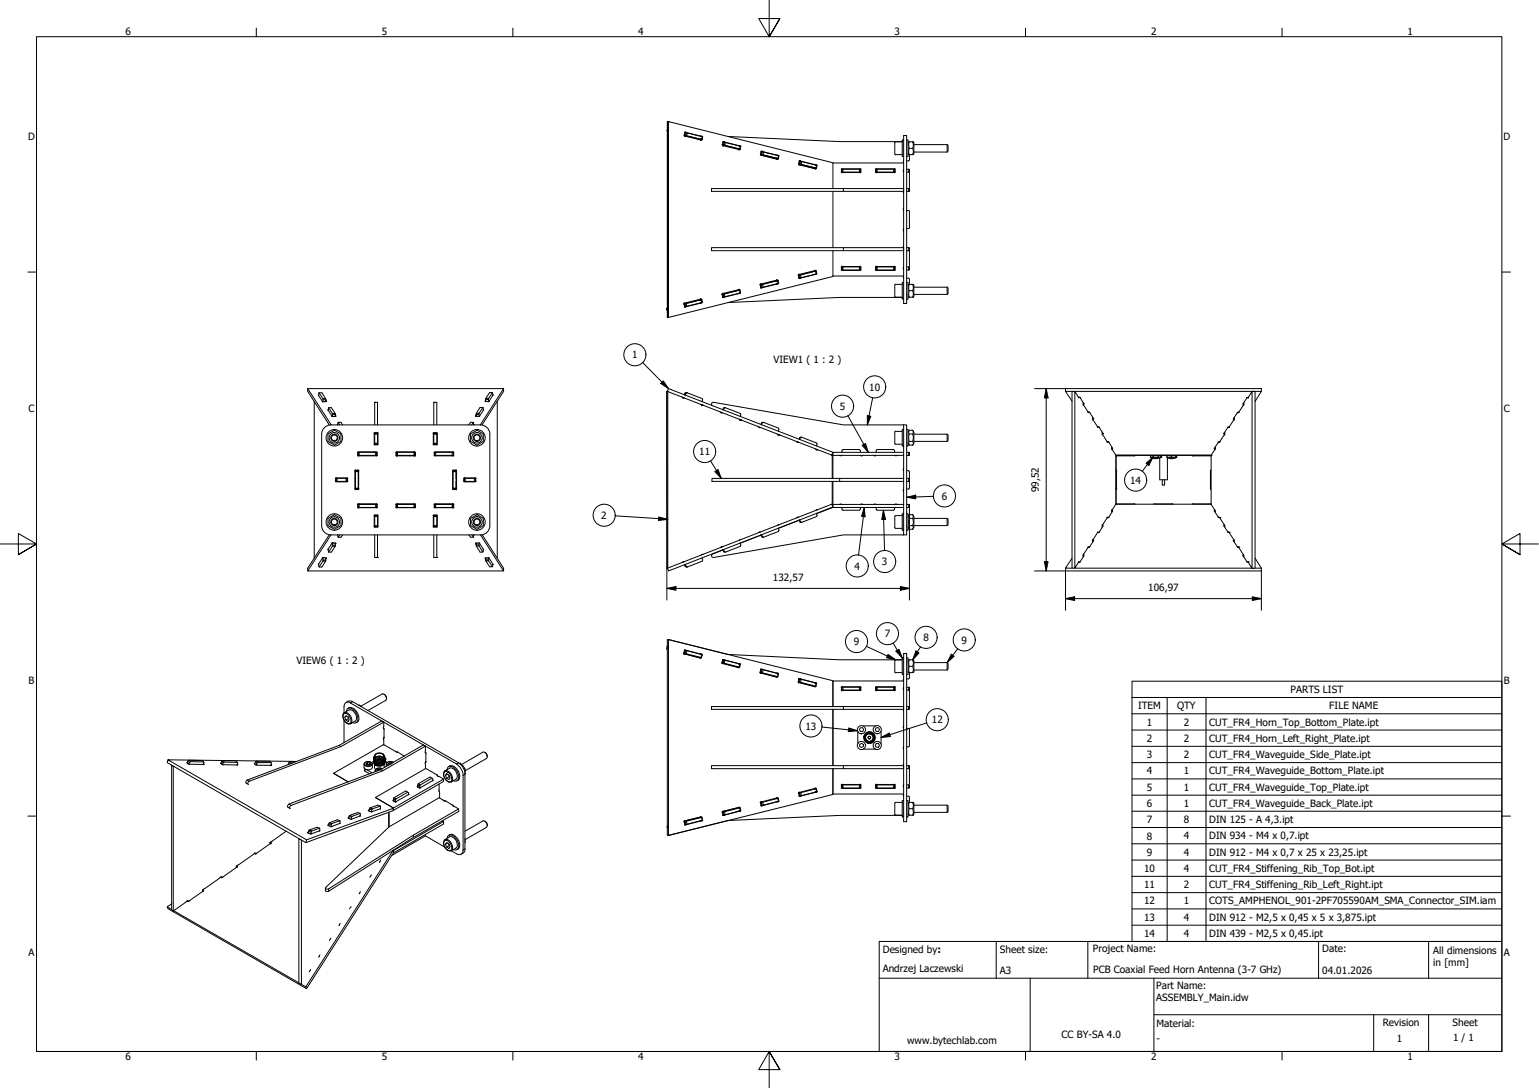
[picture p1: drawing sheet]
<svg xmlns="http://www.w3.org/2000/svg" width="420mm" height="297mm" viewBox="0 0 420 297" stroke-linecap="round" stroke-linejoin="round" font-family="sans-serif">
<defs><g id="words">
<g font-size="2.7">
<text x="34.2" y="9.6">6</text>
<text x="104.3" y="9.6">5</text>
<text x="174.2" y="9.6">4</text>
<text x="244.2" y="9.6">3</text>
<text x="314.3" y="9.6">2</text>
<text x="384.2" y="9.6">1</text>
<text x="7.7" y="38.1">D</text>
<text x="410.5" y="38.1">D</text>
<text x="172.6" y="97.8">1</text>
<text x="211.1" y="99">VIEW1 ( 1 : 2 )</text>
<text x="237.3" y="106.7">10</text>
<text x="7.7" y="112.4">C</text>
<text x="229.3" y="111.9">5</text>
<text x="410.6" y="112.4">C</text>
<text x="190.9" y="124.3">11</text>
<text x="257.1" y="136.4">6</text>
<text x="283.6" y="134.4" transform="rotate(-90 283.6 134.4)">99,52</text>
<text x="308.5" y="132.1">14</text>
<text x="164.1" y="141.7">2</text>
<text x="233.3" y="155.5">4</text>
<text x="240.8" y="154.4">3</text>
<text x="211" y="158.6">132,57</text>
<text x="313.5" y="161.4">106,97</text>
<text x="233.1" y="176.2">9</text>
<text x="241.6" y="174">7</text>
<text x="252.1" y="175.1">8</text>
<text x="262.5" y="175.7">9</text>
<text x="81" y="181.3">VIEW6 ( 1 : 2 )</text>
<text x="7.8" y="186.7">B</text>
<text x="352.3" y="189.2">PARTS LIST</text>
<text x="410.6" y="186.7">B</text>
<text x="254.4" y="197.5">12</text>
<text x="310.7" y="193.7">ITEM</text>
<text x="321.4" y="193.7">QTY</text>
<text x="362.9" y="193.7">FILE NAME</text>
<text x="219.9" y="199.2">13</text>
<text x="313.1" y="198.1">1</text>
<text x="313.1" y="202.6">2</text>
<text x="323.2" y="198.1">2</text>
<text x="323.2" y="202.6">2</text>
<text x="330.1" y="198.1">CUT_FR4_Horn_Top_Bottom_Plate.ipt</text>
<text x="330.1" y="202.6">CUT_FR4_Horn_Left_Right_Plate.ipt</text>
<text x="313.1" y="207">3</text>
<text x="323.2" y="207">2</text>
<text x="330.1" y="207">CUT_FR4_Waveguide_Side_Plate.ipt</text>
<text x="313.1" y="211.4">4</text>
<text x="313.1" y="215.8">5</text>
<text x="323.2" y="211.4">1</text>
<text x="323.2" y="215.8">1</text>
<text x="330.1" y="211.4">CUT_FR4_Waveguide_Bottom_Plate.ipt</text>
<text x="330.1" y="215.9">CUT_FR4_Waveguide_Top_Plate.ipt</text>
<text x="313.1" y="220.3">6</text>
<text x="323.2" y="220.3">1</text>
<text x="330.1" y="220.3">CUT_FR4_Waveguide_Back_Plate.ipt</text>
<text x="313.1" y="224.7">7</text>
<text x="323.2" y="224.8">8</text>
<text x="330.1" y="224.8">DIN 125 - A 4,3.ipt</text>
<text x="313.1" y="229.2">8</text>
<text x="313.1" y="233.6">9</text>
<text x="323.2" y="229.2">4</text>
<text x="323.2" y="233.6">4</text>
<text x="330.1" y="229.2">DIN 934 - M4 x 0,7.ipt</text>
<text x="330.1" y="233.6">DIN 912 - M4 x 0,7 x 25 x 23,25.ipt</text>
<text x="312.4" y="238">10</text>
<text x="323.2" y="238">4</text>
<text x="330.1" y="238.1">CUT_FR4_Stiffening_Rib_Top_Bot.ipt</text>
<text x="312.4" y="242.5">11</text>
<text x="323.2" y="242.5">2</text>
<text x="330.1" y="242.6">CUT_FR4_Stiffening_Rib_Left_Right.ipt</text>
<text x="312.4" y="246.9">12</text>
<text x="312.4" y="251.4">13</text>
<text x="323.2" y="246.9">1</text>
<text x="323.2" y="251.4">4</text>
<text x="330.1" y="246.9">COTS_AMPHENOL_901-2PF705590AM_SMA_Connector_SIM.iam</text>
<text x="330.1" y="251.4">DIN 912 - M2,5 x 0,45 x 5 x 3,875.ipt</text>
<text x="312.4" y="255.8">14</text>
<text x="323.2" y="255.8">4</text>
<text x="330.1" y="255.8">DIN 439 - M2,5 x 0,45.ipt</text>
<text x="7.7" y="260.9">A</text>
<text x="241" y="260.1">Designed by:</text>
<text x="273" y="260.1">Sheet size:</text>
<text x="298.4" y="260">Project Name:</text>
<text x="361" y="260">Date:</text>
<text x="391.3" y="260.5">All dimensions</text>
<text x="391.3" y="263.8">in [mm]</text>
<text x="410.6" y="260.9">A</text>
<text x="241" y="265.5">Andrzej Laczewski</text>
<text x="273" y="266">A3</text>
<text x="298.4" y="265.7">PCB Coaxial Feed Horn Antenna (3-7 GHz)</text>
<text x="361" y="266">04.01.2026</text>
<text x="315.7" y="270.1">Part Name:</text>
<text x="315.7" y="273.4">ASSEMBLY_Main.idw</text>
<text x="315.7" y="280.3">Material:</text>
<text x="377.5" y="280">Revision</text>
<text x="396.6" y="280.1">Sheet</text>
<text x="247.6" y="285.1">www.bytechlab.com</text>
<text x="289.8" y="283.5">CC BY-SA 4.0</text>
<text x="315.7" y="284.6">-</text>
<text x="381.4" y="284.6">1</text>
<text x="396.7" y="284.3">1 / 1</text>
<text x="34.2" y="289.4">6</text>
<text x="104.3" y="289.4">5</text>
<text x="174.2" y="289.4">4</text>
<text x="244.2" y="289.4">3</text>
<text x="314.3" y="289.4">2</text>
<text x="384.2" y="289.4">1</text>
</g>
</g></defs>
<!-- layer: Visible (ISO) -->
<g fill="none" stroke="#000" stroke-width=".27">
<path d="M182.2 35.3v-2.1v2.1M182.2 35.7v48.4M182.2 33.2h.3M182.2 35.8l-.1-.1 .1 51h.3M182.2 35.2l-.1 .5 .1-.5M182.5 33.2h.1M186.8 36.9h.1zM186.9 36.9h.1M186.9 37.2h.2M186.9 36.9l.2 .1M186.9 36.9l.5 .2M187 36.1h.1"/>
<path d="M187 36.1l.1 .1M187.1 36.2h.2M187.1 36.2l-.2 .7M187.1 37.2l4.3 1.1 .3-.2M187.3 36.2l-.3-.1-.2 .8 .3 .3M187.3 36.2l.3 .1-.1 .8-.4-.1zM187.3 36.2l4.2 1M187.4 37.1l4 .9M187.5 37.1l4 1M187.6 36.3l4.1 1M191.3 37.2h.2M191.4 38l-.1 .3"/>
<path d="M191.4 38h-.3l.5 .1M191.4 38h-.3l.3 .1M191.4 37.2h.1M191.5 37.2l.3 .1M191.7 37.3l-.1 .8 .2-.8M191.7 37.3h.1M197.2 39.5h.2zM197.3 39.5h.1M197.3 39.8h.2M197.3 39.5l.2 .1M197.3 39.5l4.5 1.1M197.4 38.7l.1 .1"/>
<path d="M197.4 38.7h.1M197.5 38.8h.2M197.5 38.8l-.2 .7M197.5 39.8l4.3 1.1 .3-.2M197.7 38.8l-.3-.1-.2 .8 .3 .3M197.7 38.8l-.2 .8 .4 .1 .2-.8M197.7 38.8l4.2 1M197.7 38.8l.4 .1M197.9 39.7l4 1M198.1 38.9l4 1M198.8 37.3l30.4 1.4h17.1M201.7 39.8h.2"/>
<path d="M201.8 39.8h.1M201.9 39.8l.3 .1M202.1 39.9h.1M202.1 39.9l-.2 .8M202.2 39.9l-.1 .9M244.3 38.9v3.2l.2 .2M244.5 38.7l-.2 .2M244.5 38.7h1.8M246.7 38.2h-.4v4.5h.4M246.7 37h.8v45.9h-.8zM247.5 38.2h.4v4.5h-.4M247.9 39l.2-.3h1.3l.1 .3-.1 3.2h-1.3l-.2-.2"/>
<path d="M248.2 38.7v1.8M249.2 38.7l.2 .9-.2 2.6M249.5 39.5h9.1M258.6 39.5l.2 .2v1.6l-.2 .2M258.6 39.5v2M194.2 51.5h52.5v.7h-52.5zM201.8 40.6l-.1 .3zM201.8 40.6h-.3l.6 .2M201.8 40.6h-.3l.3 .1M201.9 40.7l.2 .1M207.6 42.1h.2zM207.7 42.1h.1"/>
<path d="M207.7 42.4h.3M207.7 42.1l.6 .2M207.8 41.3l.1 .1M207.8 41.3h.1M207.9 41.4h.3M207.9 41.4l-.2 .7M208 42.4l4.1 1M208.2 41.4l-.4-.1-.1 .2-.1 .6 .4 .3M208.2 41.4l4.1 1M208.2 41.4l.3 .1M208.2 41.4l-.2 .8-.3-.1M208.2 42.5l3.8 .9"/>
<path d="M208.2 42.3l4 .9M208.3 42.3l4 1M208.5 41.5l-.2 .8M208.5 41.5l4 1M212 43.2h.2zM212 43.4h.1M212.1 42.4h.2M212.2 43.2l-.1 .3M212.2 43.2h-.2l.5 .2M212.2 42.4h.1M212.3 42.4l.3 .1M212.3 43.3l.2 .1"/>
<path d="M212.5 43.3l-.1 .2-.3-.1M212.5 42.5v.9M212.5 42.5l-.2 .8M218 44.7l.2 .1zM218.1 44.8h.1M218.1 44.8l4.5 1M218.1 45h.3M218.1 44.8h.3M218.2 43.9l.1 .1M218.2 43.9h.1M218.3 45l4.1 1M218.4 45l4 1"/>
<path d="M218.4 44h.2M218.4 44.8l.3 .1M218.6 44l-.4-.1-.1 .2-.1 .8 .4 .1M218.6 44h-.3l-.2 .8M218.6 44l4.1 1M218.6 44l.3 .1M218.6 44l-.2 .8M218.7 44.9l4.1 1M218.9 44.1l-.2 .8M218.9 44.1l4 1M222.4 45.8h.2zM222.4 46h.1"/>
<path d="M222.5 46.1h.1M222.5 45h.2M222.6 45.8l-.1 .3M222.6 45.8h-.2l.5 .2M222.6 45h.1M222.6 45l.1 .1M222.7 45l.3 .1M222.8 45.9l.1 .1M222.9 45.9l-.3 .3-.2-.2M222.9 45.1v.9M222.9 45.1l-.1 .8M227.4 44.5l-44.9-11.3v53.5l44.9-11.3"/>
<path d="M227.4 52.2v15.4M229.7 47h5.4M229.7 46.2h4.9M229.7 46.8l.2 .4h4.9l.1-.4M229.9 46.2v.8M230.1 46.2v.8M230.3 51.5v.7M234.6 47v-.8h.3v.8M234.9 46.2h.2M234.9 46.4l-.1-.4h-4.9l-.2 .2v.6M235 46.4v.4M239 47h5.4"/>
<path d="M239 46.2h.2M239.1 46.8l-.1-.6 .2-.2h5l.2 .2-.1 .6M239.1 46.8l.1 .4h5l.1-.4M239.2 47v-.8h.3v.8M239.5 46.2h4.5M244 47v-.8h.2v.8M244.2 46.2h.2M244.5 42.2h1.8M246.6 52.3l.1 .4M246.7 44.5h-19.3v7M246.7 56.8v.6M246.7 46.3v.7"/>
<path d="M246.7 43.9l-.1 .6M247.5 52.2h.6v-.7h.2v.7h-.2M247.5 57.5h.6l.2 .2v4.5l-.2 .2h-.6M247.5 47h.6M247.5 46.2h.6M247.5 51.5h.6M248.1 46.2h.2v.8h-.2zM248.1 47l.2 .2v4.3M248.2 40.5v1.7M248.2 40.5h1M248.3 42.2v1.5l-.2 .2h-.6M249.5 41.5h9.1"/>
<path d="M194.2 67.6h52.5v.8h-52.5zM201.4 79.3l.3-.1zM201.6 79l.1 .2M201.7 79.2l-4 1M201.9 79.2l.2 .8M201.9 79.2l-4.2 1M202 79.2l-.3-.2-4.3 1.1M202 79.2l-.5 .1 .2-.1M202 79.2h-.1M202 79.2l.1 .8M202.1 80l-4.2 1M202.1 79.9l-.3 .2"/>
<path d="M207.6 77.8h.1M207.6 77.5h.2M207.6 77.8l.2 .7h.2M207.7 78.5h.4M207.8 78.5v.1M207.8 77.5l-.3 .1 .1 .9 .3 .2 .2-.2M207.8 77.7l.2 .8M207.8 77.7l-.2 .1M208.2 77.6l-.4 .1M208.2 77.6l.1 .8M208.3 78.4l-.3 .1M211.8 76.7l.3-.1z"/>
<path d="M212 77.5h.2M212 76.4l.1 .2M212.1 76.6l-.2 .1 .3-.1M212.1 76.6l-3.9 1M212.2 77.5h.1M212.2 77.5l-4.1 1M212.2 77.5h-.1M212.4 76.6l-.3-.2-4.3 1.1M212.4 76.6h-.2l.2 .8M212.4 76.6l.2 .7-.2 .1M212.4 76.6l-4.2 1M212.4 77.4l-4.1 1"/>
<path d="M212.5 77.3l-.3 .2M218 75.2h.1M218 74.9h.2M218.1 76h.1M218.1 75.9h.4M218.2 75.9l-.1 .1M218.2 74.9l-.3 .1 .2 .9 .2 .2 .2-.2M218.2 75.1l-.1 .1 .1 .7h.2M218.2 75.1l.2 .8M218.6 75l-.6 .2M218.6 75l-.4 .1M218.6 75l.2 .8"/>
<path d="M218.8 75.8l-.4 .1M222.2 74.1l.3-.1zM222.4 74.9h.2M222.4 73.8l.1 .2M222.5 74l-.2 .1 .3-.1M222.5 73.9v.1M222.5 74l-3.9 1M222.6 74.9h-.1M222.6 74.9l-4.1 1M222.8 74l-.3-.2-4.3 1.1M222.8 74h-.2l.2 .8M222.8 74l.2 .7"/>
<path d="M222.8 74l-4.2 1M222.8 74.8l-4 1M222.9 74.7l-.3 .2M223 74.7l-.2 .1M227.4 68.4v7h19.3M229.7 72.9h5.4M229.7 73.7h.2M229.7 73.1v.7h.4M229.7 73.1l.2-.4h4.9l.1 .4M229.9 72.9v.8h.2v-.8M230.1 73.8h4.5M230.1 73.7h4.5"/>
<path d="M230.3 67.6v.8M234.6 72.9v.8h.3v-.8M234.9 73.7h.2M234.9 73.5v.3h-.3M235 73.1v.4M239 72.9h5.4M239 73.7h.2M239.1 73.1v.7h.3M239.1 73.1l.1-.4h5l.1 .4M239.2 72.9v.8h.3v-.8M239.5 73.7h4.5M239.5 73.8h4.5"/>
<path d="M244 72.9v.8h.2v-.8M244.2 73.7h.2M244.3 73.1v.7h-.3M244.5 77.6l-.2 .2v3.1l.2 .2M244.5 77.6h1.8M246.6 75.4l.1 .5M246.7 77.1h-.4v4.5h.4M246.7 62.5v.7M246.7 67.2l-.1 .4M246.7 72.9v.7M247.5 77.1h.4v4.5h-.4M247.5 68.4h.6v-.8h.2v.8h-.2"/>
<path d="M247.5 75.9h.6l.2 .3v1.4M247.5 73.7h.6M247.5 67.6h.6M247.9 78l.2-.4h1.3l.1 .4-.1 3.1h-1.3l-.2-.3M248.1 72.9h.2v.8h-.2zM248.2 77.6v1.8M248.2 79.4v1.7M248.2 79.4h1M248.3 68.4v4.2l-.2 .3h-.6M249.2 77.6l.2 .9-.2 2.6M249.5 78.4h9.1M258.6 78.4l.2 .2v1.6l-.2 .2"/>
<path d="M258.6 78.4v2M182 84.2l.2-.1zM182 84.2l.2 .7-.1-.7M182.2 84.9v1.8M186.8 83h.1M186.8 82.7h.2M186.8 83l.2 .7h.2M186.9 83.8h.1M186.9 83.7h.4M187 82.7l-.3 .1 .1 .9 .3 .2 .2-.2M187 82.9h.3l.2 .7-.3 .1zM187 82.9l-.2 .1"/>
<path d="M187.3 82.9h-.3M191.1 81.9l.2-.1zM191.3 81.8l-.1-.2 .1 .2M191.3 81.8l-.3 .1 .3-.1M191.3 81.8l-4 1.1M191.3 82.7h-.2h.3M191.4 82.7l-4.1 1M191.5 81.8l-4.2 1.1M191.6 81.8l-.3-.2-4.3 1.1M191.6 81.8v.8l-.1-.8M191.6 81.8h-.1M191.6 81.8h-.3"/>
<path d="M191.6 82.6l-4.1 1M191.7 82.5l-.3 .2M197.2 80.4h.1M197.2 80.1h.2M197.2 80.4l.1 .7M197.4 81.1l-.1 .1M197.4 80.1l-.3 .1 .1 .9 .3 .2 .2-.2M197.4 80.3l-.2 .1M197.6 81.1h-.2h.3M197.7 80.2l.2 .8-.3 .1-.2-.8M197.7 80.2l-.3 .1M201.5 80.1h.3"/>
<path d="M201.7 80.1h.1M201.8 80.1h-.1M201.8 80.1l-4.1 1M201.8 80.1h-.2M244.5 81.1h1.8M246.3 81.2h-17.1l-30.4 1.4M249.5 80.4h9.1M84 106.1h53.5l-6.4 9.9M84 106.1l6.4 9.9M84 106.1v.8l5.9 9.2M85.8 109.6v42.8M87 107.8v.2"/>
<path d="M87 108l1 1.6M87.1 107.2h.8l1 1.6M87.1 107.2l1 1.6M87.1 107.2l-.1 .8M87.8 118.5v25M88 109.6v.1M88.1 108.8l.1 .3M88.1 108.8h.8M88.2 109.1l-.1 .6M88.2 109.1h.8M88.9 109.3l.1 .2M88.9 108.8l.1 .3"/>
<path d="M89 109.1l-.1 .6M89 109.5h.2l-.2 .2-1-.1M89 109.5v.2M89.5 118.5l1.8-1 1.8 1v2l-1.8 1-1.8-1zM89.6 111.9v.1M89.6 112l1 1.6M89.7 111.3h.8l1 1.6M89.7 111.3l1 1.6M89.7 111.3l-.1 .7M90.6 113.6v.1M90.7 112.9v.8M90.7 112.9h.8"/>
<path d="M90.7 113.2h.9M91.5 113.3l.1 .2M91.5 112.9l.1 .3M91.6 113.2l-.1 .5M91.6 113.5l.2 .1-.2 .1-.7 .1-.3-.2M91.6 113.5v.2M92.2 115.9l-.1 .1M92.3 115.3h.8l.4 .7M92.3 115.3l.5 .7M92.3 115.3l-.1 .7M102.3 118.3h.8v.2h-.8zM102.3 109.8h.1"/>
<path d="M102.3 109.8h.8v6.2M102.3 109.8v6.2M102.3 118.1v.2M102.3 118.5v2.5M103.1 118.1v.2M103.1 118.5v2.5M118.4 118.3h.9v.2h-.9zM118.4 109.8h.1M118.4 109.8h.9v6.2M118.4 109.8v6.2M118.4 118.1v.2M118.4 118.5v2.5"/>
<path d="M118.6 118.2l-.4 .1 .1 2.7M118.7 118.2h.6v.3M119.3 118.1v.2M119.3 118.5v2.5M119.4 118.5v2.5M128.5 118.5l1.7-1 1.8 1v2l-1.8 1-1.7-1zM129.2 115.3h-.7l-.5 .7M129.2 115.3l.1 .7M129.2 115.3l-.4 .7M129.3 115.9l.1 .1M129.9 113.5l-.1 .2 1.1-.1M129.9 113.5v.2"/>
<path d="M130 113.3l-.1 .2M130 113.1v.6M130 113.1h.7M130 112.8v.3M130 112.8h.8M130.7 113.1l.1 .6M130.8 112.8l-.1 .3M130.9 113.6v.1M131.2 116h-40.9a2.51 2.51 0 0 0-2.5 2.5M131.2 116a2.51 2.51 0 0 1 2.5 2.5M131.8 111.2h-.7l-1.1 1.6M131.8 111.2l-1 1.6"/>
<path d="M131.8 111.2l.2 .8M132 111.8v.2M132 112l-1.1 1.6M132.5 109.5l-.1 .1 .2 .1 .9-.2M132.5 109.5v.1M132.6 109.3l-.1 .2M132.6 109.1l.1 .6M132.6 109.1h.7M132.7 108.8h.7M132.7 108.8l-.1 .3M133.3 109.1l.1 .6M133.4 108.8l-.1 .3"/>
<path d="M133.5 109.5v.2M133.7 118.5v25M134.4 107.2h-.7l-1 1.6M134.4 107.2l.2 .7M134.4 107.2l-1 1.6M134.6 107.8v.1M134.6 107.9l-1.1 1.6M135.8 109.5v42.9M137.5 106.1v.8l-5.9 9.2M182 106.9h.2M182.1 106.9v48.2M182.2 106.9h.1"/>
<path d="M182.5 106.1l44.9 17.4-.3 .8-44.9-17.4zM186.2 108.4l.4 .3 .2-.1M186.6 108.6h-.2M186.7 108.6l-.2 .1M187.1 107.4h.2M187.1 107.4l-.2 .4M187.3 107.4l-.2 .5M187.3 107.2h.1M187.4 107.2l-.3 .2M187.4 107.2h.2M187.6 107.2l-.6 .2-.2 .4M187.6 107.2l4.1 1.6 .1 .3-.2 .6"/>
<path d="M187.6 107.2l-.3 .2M191.4 110.4l.6 .3h-.4h.2M194.5 110.7l-.2-.5 .5-.4 35.5 6.2h16.4M196.6 112.4l.6 .3M196.8 112.7h.1M197 112.6l-.2 .1M197.1 112.6l-.2 .1M197.5 111.4h.2M197.5 111.4l-.1 .5M197.7 111.4l-.2 .5M198 111.3l4.1 1.6 .1 .3-.1 .5M198 111.3l-.3 .1"/>
<path d="M198 111.3l-.5 .1M201.8 114.4l.1 .3h.5h-.4M202.2 114.7h-.1M207 116.4l.2 .3h.4M207.3 116.7h.1M207.5 116.6l-.2 .1M207.5 116.7l-.2 .1M207.9 115.4h.2M207.9 115.4l-.1 .5M208.1 115.4l-.2 .6M208.4 115.3l4.1 1.6 .2 .3-.2 .5M208.4 115.3l-.3 .1"/>
<path d="M208.4 115.3l-.5 .1M212.2 118.5l.4 .3 .3-.1h-.2M212.5 118.7h.1M212.5 118.7h.2M212.7 118.7l-.2 .1M218.3 119.5l-.1 .4M218.3 119.5h.2M218.5 119.5l-.2 .5M218.8 119.4l4.1 1.6 .2 .3-.2 .5M218.8 119.4l-.3 .1M218.8 119.4l-.5 .1M244.5 117.7l-.2 .3v3l.2 .3"/>
<path d="M244.5 117.8h1.8M246.7 117.3h-.4v4.5h.4M246.7 116h.8v30h-.8M246.7 116v30M247.5 117.3h.4v4.5h-.4M248.2 117.5v4M248.2 117.5l-.3 .5M248.2 118.5h1M248.2 117.5h1M249.2 117.5l.2 .5a1.47 1.47 0 0 0 0 1.5 1.47 1.47 0 0 0 0 1.5l-.2 .5M249.2 117.5l.3 .5v3l-.3 .5M249.5 118.5h9.1"/>
<path d="M258.6 118.5l.2 .2v1.6l-.2 .2M258.6 118.5v2M290.9 106.9v-.8h53.5v.8M292.7 106.9h-1.8l1.8 2.6M294.4 108.5l.5 .1M294.4 108.5h.1M294.6 108.4l-.1 .2-1.1-1.7v48.2l1.1-1.8 .1 .2M294.9 108.6l1.1 1.6-.3 .1M294.9 108.5v.1M295.7 109.9l.1 .7M295.7 110.6h.1M295.8 110.6l1.3 2.1 .1-.2"/>
<path d="M297.1 112.6h.4M297.1 112.6h.1M297.5 112.6l1.1 1.7-.3 .1M297.5 112.6h.1M298.3 113.9l.1 .8M298.3 114.7h.1M298.4 114.7l1.3 2 .1-.1M299.7 116.6l.4 .1M299.7 116.6h.1M300.1 116.7l1.1 1.6-.3 .2M300.1 116.6v.1M300.9 118l.2 .7"/>
<path d="M300.9 118.7h.2M301.1 118.7l1.2 2.1 .1-.2M334.2 118.7l-1.2 2.1-.1-.2M334.2 118.7h.1M334.4 118l-.2 .7M335.2 116.7l-1.1 1.6 .3 .2M335.2 116.6v.1M335.7 116.6l-.5 .1M336.8 114.7l-1.2 2.1-.1-.2M336.8 114.7h.1M337 114l-.2 .7M337.8 112.7l-1.1 1.6 .3 .1"/>
<path d="M337.8 112.6v.1M338.3 112.6l-.5 .1M339.4 110.7l-1.2 2-.1-.2M339.4 110.7h.1M339.6 109.9l-.2 .8M340.4 108.6l-1.1 1.7 .3 .1M340.4 108.5v.1M340.7 108.5l.1 .2 1-1.8v48.3l-1.1-1.9v.2M340.9 108.6h-.5M341.8 106.9h.8v48.2M342.6 109.6l1.8-2.7h-51.7v48.2h49.1M91.6 130.6h.2"/>
<path d="M91.6 131.4h.2M91.6 130.9v.6h.3M91.8 130.6h.2v.8h-.2zM91.9 130.5h-.3v.3M92 130.5l2.7-.1 .2 .4M92 130.6h2.5M92 131.4h2.5M92 131.6h2.6M94.5 130.6h.2v.8h-.2zM94.7 130.6h.2M94.7 131.4h.2M94.9 130.9v.6h-.3"/>
<path d="M96.9 128.8l-.1 4.6 .4 .2M96.9 130.6h.1M96.9 131.4h.1M96.9 128.7v-.3l.9-.1 .1 .4M97 133.3h.8v.2h-.8zM97 128.5h.8v.3h-.8zM97 128.3v.2M97 128.8v4.5M97 133.5v.2M97.2 133.7h.4M97.6 124.3l.2 .2M97.6 137.7h5"/>
<path d="M97.6 138.5l.2 .2M97.7 123.7v.4M97.7 138v.3M97.7 124.1v.3h.3M97.7 138.3v.3h.3M97.8 137.5v1h.2M97.8 123.3l-.2 .2M97.8 137.7h5.2M97.8 128.3v.2M97.8 128.8v4.5M97.8 133.5v.2M97.9 128.8l.1 4.6-.4 .2"/>
<path d="M98 123.4h-.3v.3M98 137.6h-.3v.3M98 124.3v-.8h-.2v.8h5.2M98 124.4h4.6M98 138.5h4.6M98 123.5h4.6M98 137.6h4.6M98 137.7v.8M98 123.4h4.6M98 138.6h4.6M102.2 121l-.1-2.7 .2-.2h.7l.3 .2-.1 2.7M102.2 121.1l.1 .4 .9-.1v-.3"/>
<path d="M102.3 121h.8v.3h-.8zM102.3 121.3v.2M102.3 123.4v.1M102.3 138.5v.1M102.6 137.7h.2v.8h-.2zM102.6 124.3v-.8h.2v.8M102.6 123.4h.3v.7M102.6 137.6h.3v.3M102.8 137.7h.2M102.8 138.5h.2M102.8 123.5h.2M102.9 124.1v.3h-.3"/>
<path d="M102.9 138v.6h-.3M103.1 121.3v.2M108.1 137.7h5.4M108.1 138.5h.2M108.1 123.5h.2M108.1 124.3h5.4M108.1 137.7h5.3M108.1 138v.4l.2 .3h4.9l.1-.4M108.1 124.1v.3h.4M108.1 137.9l.2-.4h4.9l.1 .4M108.3 137.7v.8h.2v-.8M108.3 124.3v-.8h.2v.8"/>
<path d="M108.4 123.3v.2M108.5 124.4h4.5M108.5 124.4l-.3 .1M108.5 138.5h4.5M108.5 123.5h4.5M109.6 124.3l.3 .1M109.7 124.3v.1M111.8 124.3v.1M111.9 124.3l-.2 .1M113 137.7v.8h.3v-.8M113 124.3v-.8h.3v.8M113 124.4l.3 .1"/>
<path d="M113.2 123.3v.2M113.3 138.5h.2M113.3 123.5h.2M113.3 123.7l-.1-.3h-4.9l-.2 .2v.5M113.3 124.1v.3h-.3M113.4 123.7v.4M113.4 138v.3M118.3 121.1v.3h.3M118.4 121h.9v.3h-.9zM118.4 121.3v.2M118.5 137.7h5.2v.8h-.3v-.8M118.5 138.5h.2"/>
<path d="M118.5 123.5h.2M118.5 124.3h.2M118.6 137.7h5.1M118.6 123.7v.4M118.6 138v.3M118.6 124.1l.2 .4h4.9l.1-.4M118.6 123.7l.2-.3h4.9l.2 .2-.1 .5M118.6 137.9l.2-.4h4.9l.1 .4M118.7 137.7v.8h.2v-.8M118.7 123.5h.2v.8h-.2zM118.9 138.5h4.5M118.9 123.5h4.5"/>
<path d="M118.9 124.3h5M119.3 121.3v.2M119.3 123.4v.1M119.3 138.5v.1M119.3 121.1v.3h-.6M123.4 123.5h.3v1M123.4 123.5v.8M123.6 128.8v4.6l.4 .2M123.6 128.7v-.3l.8-.1 .2 .4M123.7 128.5h.8v.3h-.8zM123.7 133.3h.8v.2h-.8zM123.7 137.5l.2 .2"/>
<path d="M123.7 123.3l.2 .2M123.7 128.3v.2M123.7 128.8v4.5M123.7 133.5v.2M123.8 138l.1 .4-.2 .3h-4.9l-.2-.4M123.9 138.5l-.2 .2M124 133.7h.3M124.5 130.6h.2M124.5 131.4h.2M124.5 128.3v5.4M124.6 133.3v.3h-.3M124.7 128.8v4.5"/>
<path d="M126.6 130.6h.1M126.6 131.4h.1M126.6 130.9v.3M126.7 130.8l.1-.4h2.9l.2 .4M126.7 131.2v.3h.3M126.7 130.6h.3v.8h-.3zM127 130.6h2.5M127 131.4h2.5M127 131.6h2.5M129.5 130.6h.2v.8h-.2zM129.7 130.6h.3M129.7 131.4h.3"/>
<path d="M129.9 130.9v.6h-.4M217.4 120.5l.4 .3h.3M217.7 120.8h.1M217.9 120.7l-.2 .1M222.6 122.5l.7 .3h-.5l.1-.1M222.9 139.2h.2M222.9 122.7l.2 .1M222.9 122.7h.2M223.1 139.2l-.4 .2M227.1 124.3l.1 6.3M227.1 124.3h.1M227.2 131.4l-.1 6.3"/>
<path d="M227.4 137.7v.8h19.3M227.4 124.3v6.3M227.4 131.4v6.3M227.4 137.7h19.3M227.4 124.3h19.3M227.4 138.5l-4.5 1.8M229.2 124.3h.7M229.2 137.7h.7M229.2 130.6v.8M229.9 123.5v-.5l.2-.3h4.5l.3 .3v.5M229.9 138.5v.6l.2 .2h4.5l.3-.2v-.6M234.9 124.3h.7"/>
<path d="M234.9 137.7h.7M235.1 124.4h.2M238.5 124.3h.7M238.5 137.7h.7M238.8 124.4h.2M239.2 123.5v-.5l.3-.3h4.5l.2 .3v.5M239.2 138.5v.6l.3 .2h4.5l.2-.2v-.6M244.2 124.3h.7M244.2 137.7h.7M244.5 121.3h1.8M246.6 121.8l.1 .2M246.7 123.5h-19.3v.8"/>
<path d="M246.7 130.6h-52.3v.8h52.3M246.7 133.5v.7M246.7 127.8v.7M247.5 128.5h.6l.2 .3v1.8M247.5 124.3h.6v-.8h.2v.8h-.2M247.5 131.4h.6v-.8h.2v.8h-.2M247.5 137.7h.6M247.5 138.5h.6M247.5 123.5h.6M247.5 130.6h.6M247.9 121l.3 .5h1M247.9 121.3h.2"/>
<path d="M248.1 137.7h.2v.8h-.2zM248.2 120.5h1M248.3 131.4v1.9l-.2 .2h-.6M249.5 120.5h9.1M302.3 120.6l.4 .1M302.3 120.6h.1M302.7 120.7l1.1 1.7-.3 .1M302.7 120.6v.1M303.5 139.4l.3 .2-1.1 1.6M303.5 122l.2 .7M303.5 139.2h.2M303.5 122.7h.2"/>
<path d="M303.7 139.2l-.2 .7M303.7 122.7l1 1.6v13.4l-1 1.5M304.6 124.3h26M304.7 128.3l.1 .4M304.7 137.5l4.7 .1M304.8 128.8l.1 4.7-.2 .1M309.4 124.4l-4.7 .1M309.5 137.6h.4M309.9 124.3l-.4 .1M314.1 124.9h2.1M314.1 124.6h2.8M314.1 124.9l.4 .2h2l.4-.2"/>
<path d="M314.5 124.3l-.4 .3v.3M314.8 124.6v.3M314.9 125.1h1.1M315.3 137.6h-.3M315.4 137.6h4.9M316.2 124.9h.7M316.2 124.6v.3M316.5 124.3l.4 .3M316.6 125.1v5.9h2.1v-5.9M316.6 124.3v.1M316.9 124.9h.1M316.9 124.6h.1"/>
<path d="M316.9 124.6v.3M317.3 131v1.4h.6v-1.4M318.6 124.6v.3M318.7 124.4l-.1 .2h1.2M319.2 125.1h1.2M319.8 124.6v.3M320.8 124.3l.3 .1M321.1 125l-2.5-.1 .2 .2M321.1 124.4l-1.3 .2M321.1 124.4l.1 .2M321.1 124.4l.1 .5M321.1 125l-2.3 .1"/>
<path d="M321.1 124.6v.3M321.2 124.9l-.1 .1M325.4 124.3l.2 .2h5M330.5 128.8v4.5M330.5 133.3l.2 .4M330.6 137.5l-5.1 .1M330.6 124.3h.1M330.6 137.7l1.1 1.5 .1 .7M330.7 128.3l-.2 .4M331.6 122.8l-1 1.5v13.4h-25.9v-13.4h25.9M331.6 122.8h.1M331.8 139.4l-.3 .1 1.1 1.6"/>
<path d="M331.8 122l-.2 .8M332.6 120.8l-1.1 1.6 .3 .1M332.6 120.6v.2M333.1 120.6l-.5 .2M87 154v.2M87.8 143.5a2.51 2.51 0 0 0 2.5 2.5h40.9l6.3 9.9h-53.5l6.4-9.9M88 152.4l-1 1.6M88.1 153.2l-1 1.6M88.1 152.3l.1 .6M88.2 152.9h.8l-.1 .3h-.8M88.2 152.9l-.1 .3M88.5 152.3l-.5 .1"/>
<path d="M88.5 152.3l.7 .1h-.2M88.9 153.2l-1 1.6h-.8l-.1-.8M88.9 152.3l.1 .6M89 152.3v.1M89 152.4l-.1 .2M89.5 141.5l1.8-1 1.8 1v2l-1.8 1-1.8-1zM89.6 149.9v.2M89.6 149.9l.1 .8M89.9 146l-5.9 9.1v.8M90.6 148.3l-1 1.6M90.7 148.2v.1M90.7 148.3h1l-.1 .1"/>
<path d="M90.7 148.3v.8M90.7 149.1h.8M90.7 148.8h.9M90.7 149.1l-1 1.6M91.1 148.3h-.5M91.5 149.1l-1 1.6h-.8M91.5 148.3l.1 .5M91.6 148.8l-.1 .3M91.6 148.3v.1M91.6 148.4l-.1 .2M92.2 146l.1 .7M92.8 146l-.5 .7"/>
<path d="M93.5 146l-.4 .7h-.8M102.2 141l-.1 2.7 .2 .2h.7l.3-.2-.1-2.7M102.2 141v-.4h.8l.2 .4M102.3 143.5h.8v.2h-.8zM102.3 140.8h.8v.2h-.8zM102.3 146v6.2h.8M102.3 140.6v.2M102.3 141v2.5M102.3 143.7v.2M103.1 152.2h.1M103.1 140.6v.2M103.1 141v2.5"/>
<path d="M103.1 143.7v.2M103.1 146v6.2M118.3 141l-.1 2.7 .4 .2M118.4 143.5h.9v.2h-.9zM118.4 140.8h.9v.2h-.9zM118.4 146v6.2h.9M118.4 140.6v.2M118.4 141v2.5M118.4 143.7v.2M118.6 140.6h-.3v.4M118.7 140.6h.6v.4M119.3 152.2h.1"/>
<path d="M119.3 140.6v.2M119.3 141v2.5M119.3 143.7v.2M119.3 146v6.2M119.3 143.6v.3h-.6M119.4 141v2.6M128 146l.5 .7h.7M128.5 141.5l1.7-1 1.8 1v2l-1.8 1-1.7-1zM128.8 146l.4 .7M129.3 146l-.1 .7M129.9 148.3v.1M129.9 148.4l.1 .2"/>
<path d="M130 148.8v.3M130 148.8h.7M130 149.1l1.1 1.6h.7l.2-.7M130 149.1h.8M130 148.3v.5M130.7 148.8l.1 .3M130.8 148.3l-.1 .5M130.8 149.1l1 1.6M130.9 148.4l-.2-.2-.9 .1 .1 .1M130.9 148.3v.1M130.9 148.4l1.1 1.6M131.6 146l5.9 9.1v.8"/>
<path d="M132 150v.1M132.5 152.3v.2M132.5 152.5l.1 .1M132.6 152.8h.7l.1 .3h-.7M132.6 152.8l.1 .3M132.7 153.1l1 1.6h.7l.2-.7M132.7 152.3l-.1 .5M133.4 152.3l-.1 .5M133.4 153.1l1 1.6M133.5 152.4l-.9-.1-.2 .1 .1 .1M133.5 152.3v.1M133.5 152.4l1.1 1.6"/>
<path d="M133.7 143.5a2.51 2.51 0 0 1-2.5 2.5M134.6 154v.2M182.2 155.1l44.9-17.4 .3 .7-44.9 17.5zM182.3 155.1v-48.2h-.2l.1 48.3M186.6 153.4h.1M186.8 153.3l-.6 .2M186.9 154.2l.1 .4 .4 .1M186.9 154.2l.2 .5M187.1 154.7l.5 .1zM187.1 154.1l.2 .6M187.3 154.7h.1M191.6 152.3l.2 .6-.1 .3-4.1 1.6"/>
<path d="M191.8 151.4h.1M192 151.4l-.5 .1M197 149.3h.1M197.2 149.3l-.5 .2M197.3 150.1v.1M197.4 150.1l.1 .5M197.4 150.2l-2.8 1M197.5 150l.2 .6M197.7 150.6h-.2l.6 .1M197.7 150.6l.4 .1M202.1 148.3l.1 .5-.1 .3-4 1.6M202.1 147.3h.1"/>
<path d="M202.3 147.3l-.4 .2M207.4 145.3h.1M207.6 145.3l-.5 .1M207.7 146v.2M207.8 146l.2 .5M207.8 146.1l-5.7 2.2M207.9 146l.3 .5M208 146.5l.5 .2M208 146.5h.2M208.2 146.5l.3 .2M212.5 144.2l.2 .6-.2 .3-4 1.6M212.5 143.2h.2"/>
<path d="M212.7 143.2l-.4 .2M217.8 141.2h.1M218 141.2l-.5 .2M218.1 142v.1M218.2 142l.2 .5M218.2 142l-5.7 2.3M218.3 141.9l.3 .6M218.4 142.5l.5 .1M218.4 142.5h.2M218.6 142.5l.3 .1M222.9 140.1l.2 .6-.2 .3-4 1.6M244.3 144l.2 .3"/>
<path d="M244.3 141v3.1M244.5 140.8l-.2 .2M244.5 140.8h1.8M244.5 144.3h1.8M246.7 140.3h-.4v4.5h.4M246.7 146h-16.4l-35.5 6.2a.48 .48 0 0 1-.5-.4 .48 .48 0 0 1 .3-.5M246.7 140.1l-.1 .2M247.5 140.3h.4v4.5h-.4M247.9 143.9l.3 .6h1M247.9 140.8h.2M248.2 140.5v4M248.2 141.5h1"/>
<path d="M248.2 143.5h1M248.2 140.5l-.3 .6M248.2 140.5h1M249.2 140.5l.2 .5a1.47 1.47 0 0 0 0 1.5 1.38 1.38 0 0 0 0 1.5l-.2 .5M249.2 140.5l.3 .6v2.8l-.3 .6M249.5 141.5h9.1M249.5 143.5h9.1M258.6 141.5l.2 .2v1.6l-.2 .2M258.6 141.5v2M290.9 155.1v.8h53.5v-.8M292.7 152.4l-1.8 2.7h1.8M294.4 153.5h.1"/>
<path d="M294.9 153.3l-.5 .2M295.7 151.6l.3 .1-1.1 1.8M295.7 151.3h.1M295.8 151.3l-.1 .8M297.1 149.4h.1M297.2 149.5l-.1-.2-1.3 2M297.5 149.3l-.4 .1M297.5 149.3v.1M298.3 147.6h.3l-1.1 1.7M298.3 147.3h.1M298.4 147.3l-.1 .7M299.7 145.3h.1"/>
<path d="M299.8 145.4l-.1-.2-1.3 2.1M300.1 145.3h-.4M300.1 145.3h.1M300.9 143.5l.3 .1-1.1 1.7M300.9 143.2h.2M301.1 143.2l-.2 .7M302.3 141.3h.1M302.4 141.3l-.1-.2-1.2 2.1M302.7 141.2l-.4 .1M302.7 141.2v.1M332.6 141.1l.4 .2M332.6 141.1v.2"/>
<path d="M332.9 141.3l1.4 1.9 .1 .7M333 141.3h.1M334.4 143.4l-.3 .2 1.1 1.6M335.2 145.2l.4 .1M335.2 145.2v.1M335.5 145.3v-.1l1.4 2.1 .1 .7M335.6 145.3h.1M337 147.5l-.3 .1 1.1 1.7M337.8 149.3h.4M337.8 149.3h.1M338.1 149.4v-.1l1.4 2.1 .1 .7M338.2 149.3h.1"/>
<path d="M339.5 151.6l-.2 .1 1.1 1.6M340.4 153.3l.4 .1M340.4 153.3v.1M340.8 153.4h.1M341.8 155.2h.5M342.3 155.1h2.1M342.6 152.4l1.8 2.7M182.2 176.4l-.2 .8h.2M182.2 174.6h.1M182.2 174.6l16.6 4.1 30.4 1.4h17.1h-1.8M182.5 174.6h-.3v53.5h.3M186.8 178.4v.1"/>
<path d="M186.8 178.5h.2M186.8 178.4h.2M186.9 177.5h.1M186.9 177.5h.4M186.9 177.5l-.1 .9M186.9 177.5l.3 .1M187 178.5l4.1 1.1M187 178.4l.3 .1M187.2 177.6l.3 .1M187.2 177.6l-.2 .8M187.3 177.5h-.4l-.1 .2-.1 .8h.3M187.3 177.5l4.1 1.1"/>
<path d="M187.3 178.5l4.1 1M187.5 177.7l-.2 .8M187.5 177.7l4.1 1M191.1 178.6h.3M191.3 179.4l-.2 .2M191.4 178.6h.1M191.3 178.6l.4 .1M191.4 178.6l.3 .1M191.6 179.4l-.1 .3-.4-.1M191.6 178.7h.1M191.6 178.7l-.2 .8M191.7 178.8v.1"/>
<path d="M191.7 178.7l-.3 .8M246.7 179.6h-.4v4.5h.4M246.7 178.4h.8v45.9h-.8zM247.5 179.6h.4v4.5h-.4M93.8 194.7l1.4-.8a1.87 1.87 0 0 1 2.1 1.9l-.1 .8-1.4 1a2.01 2.01 0 0 1-2.2-2.4zM93.9 194.6v-1.6a1.09 1.09 0 0 1 .6-1.2 1.09 1.09 0 0 1 1.2 .1l29 16.7 .8 .8 .7 1.1 .2 1.2v20.4a1.09 1.09 0 0 1-.5 1.1 1.09 1.09 0 0 1-1.2-.1l-1.5-.8M93.9 196.6v6.1M94.4 195.4l.7 .4 .2 .7-.2 .5-.7-.4-.3-.8zM94.5 191.8a1.44 1.44 0 0 1 1.8-.2l28.9 16.7 .9 .8a3.3 3.3 0 0 1 .8 2.3v20.4a1.28 1.28 0 0 1-1 1.4M94.6 194.2a1.02 1.02 0 0 1 .7-.9 1.02 1.02 0 0 1 1.2 .5 2.7 2.7 0 0 1 .9 3.4l-.7 .2-.4-.1M94.6 195.5l-.5 .3M95 193.4a1.66 1.66 0 0 1 2.3 .8 2.25 2.25 0 0 1 .2 3l-.2 .1"/>
<path d="M95 195.7l.1 .5M95.2 196.2l-.8 .4M97.9 192.5h.3l.5 .5M98.2 192.5l-.2 .1M98.5 192.8l5.8-3.3a1.14 1.14 0 0 1 1 1.7l-4.8 2.8M104.6 198.7l.3 .4-.1 2.2M104.8 197.2l-.6-.4-11.6 6.7-25.1 9.5a.55 .55 0 0 0-.3 .8l.6 .3M104.8 189.5l.5 .5 .2 .7M104.8 199l-.2-.2 .2-1.6-11.7 6.6-25 9.5-.4 .3 .1 .6M194.2 192.9h52.5v.8h-52.5zM197.2 180.9l-.1 .2 .3 .1M197.2 180.9l.2 .1"/>
<path d="M197.3 180.1h.1M197.3 180.1h.4M197.4 180.1l.2 .1M197.4 180.1l-.2 .8M197.4 181.2l4.1 1M197.4 181l.3 .1M197.6 180.2l.3 .1M197.6 180.2l-.2 .8M197.7 180.1h-.3l-.2 .2-.1 .8 .3 .1M197.7 180.1l4.1 1.1M197.7 181.1l4.1 1M197.9 180.3l-.2 .8"/>
<path d="M197.9 180.3l4.1 1M201.5 181.2h.3M201.7 182l-.2 .2M201.8 181.2h.1M201.7 181.2l.4 .1M201.8 181.2l.3 .1M202 182l-.1 .3-.4-.1M202 181.3h.1M202 181.3l-.2 .8M202.1 181.4v.1M202.1 181.3l-.3 .8M207.6 183.5v.3h.2"/>
<path d="M207.6 183.5l.2 .1M207.7 182.7h.1M207.7 182.7h.4M207.8 182.7l.2 .1M207.8 182.7l-.2 .8M207.8 183.8l4.2 1M207.8 183.6l.4 .1M208 182.8l.3 .1M208 182.8l-.2 .8M208.1 182.7h-.3l-.2 .2-.1 .8 .3 .1M208.1 182.7l4.1 1.1M208.2 183.7l4 1"/>
<path d="M208.3 182.9l-.1 .8M208.3 182.9l4.1 1M212.1 184.6l-.1 .2M212.1 183.8l.1 .1zM212.2 183.8v.1M212.2 183.8l.3 .1M212.2 183.9l-.1-.1 .4 .1M212.2 183.8h-.2l.2 .1M212.4 184.6l-.1 .3-.3-.1M212.4 183.9h.1M212.4 183.9l-.2 .8M212.5 184v.1"/>
<path d="M212.5 183.9l-.3 .8M218 186.1v.3h.2M218 186.1l.2 .1M218.1 185.3h.1M218.1 185.3h.4M218.2 185.3l.2 .1M218.2 185.3l-.2 .8M218.2 186.4l4.2 1M218.2 186.2l.4 .1M218.4 185.4l.4 .1M218.4 185.4l-.2 .8M218.5 185.3h-.3l-.1 .2-.2 .8 .3 .1"/>
<path d="M218.5 185.3l4.1 1.1M218.6 186.3l4 1M218.8 185.5l-.2 .8M218.8 185.5l4 1M222.4 187.4h.1M222.4 186.4h.2M222.5 187.2l-.1 .3M222.5 186.4l.1 .1zM222.6 186.4v.1M222.6 186.4l.3 .1M222.6 186.5l-.1-.1 .4 .1M222.8 187.2l-.1 .3-.3-.1"/>
<path d="M222.8 186.5h.1M222.8 186.5l-.2 .8M222.9 186.6v.1M222.9 186.5l-.3 .8M227.4 193.7v15.3M229.7 188.4h5.4M229.7 187.6h4.9M229.9 187.6v.8M230.1 187.6v.8M230.3 192.9v.8M234.2 199.7v3.4M234.6 188.4v-.8h.3v.8"/>
<path d="M234.9 198.7h.6l.3 .5-.3 .5h-.6l-.3-.5zM234.9 187.6h.2M234.9 187.8l-.1-.4h-4.9l-.2 .3v.7l.2 .2h4.9l.1-.4M235 187.8v.4M235.7 198.2h3.3M239 188.4h5.4M239 187.6h.2M239.1 187.5l5.1-.1 .2 .3v.7l-.2 .2h-5l-.2-.2zM239.2 198.7h.6l.3 .5-.3 .5h-.6l-.2-.5zM239.2 188.4v-.8h.3v.8M239.5 187.6h4.5M240.5 199.7v3.4"/>
<path d="M244 188.4v-.8h.2v.8M244.2 187.6h.2M244.3 180.3v3.2l.2 .2M244.5 180.1l-.2 .3M244.5 183.6h1.8M246.6 193.7l.1 .4M246.7 185.9h-19.3v7v-7l-44.9-11.3v53.5M246.7 198.2v.7M246.7 187.7v.7M246.7 185.4l-.1 .5M247.5 193.7h.6v-.8h.2v.8h-.2M247.5 198.9h.6l.2 .2v4.5l-.2 .3h-.6"/>
<path d="M247.5 188.4h.6M247.5 187.6h.6M247.5 192.9h.6M247.9 180.5l.2-.4h1.3l.1 .4-.1 3.1h-1.3l-.2-.2M248.1 187.6h.2v.8h-.2zM248.1 188.4l.2 .2v4.3M248.2 180.1v3.5M248.2 181.9h1M248.3 183.6v1.5l-.2 .2h-.6M249.2 180.1l.2 .9-.2 2.6M249.5 180.9h9.1M249.5 182.9h9.1"/>
<path d="M258.6 180.9l.2 .2v1.6l-.2 .2M258.6 180.9v2M45.8 207.4l-.1 .8 37.8 21.8 23.8-8.7 .1-.7M47.3 209.3l-.4-.4v39.4l.4 .4M47.6 209.3h-.3v39.4l3.6-2.7 .5-.1 .2 .2M51.1 208.2l.3 .3M51.3 207.8l.4 .4M51.3 207.8l-.2 .5M51.4 208.5h.1M51.6 207.6l-.3 .2M51.6 207.6l.4 .3M51.6 207.6h3.6l.4 .4"/>
<path d="M51.7 208.2l-.1 .4M52 207.9l-.3 .3M52 207.9l3.6 .1M55.6 208l.1 .8-3.9-.1-.4-.2M60.3 208.3l.3 .3M60.5 207.9l.4 .4M60.5 207.9l-.2 .6M60.6 208.6h.1M60.8 207.7l-.3 .2M60.8 207.7l.4 .4M60.8 207.7h3.6l.4 .4M60.9 208.3l-.1 .5"/>
<path d="M61.2 208.1l-.3 .2M61.2 208.1h3.6M64.8 208.1v.7h.2h-4l-.4-.2M69.5 208.5l.3 .3M69.7 208l.4 .4M69.7 208l-.2 .6M69.8 208.8l4.4 .2-.2-.2M69.8 208.8h.1M70 207.8l-.3 .2M70 207.8l.4 .4M70 207.8h3.6l.4 .4M70.1 208.4l-.2 .5"/>
<path d="M70.4 208.2l-.3 .2M70.4 208.2h3.6M74 208.2v.6M78.7 208.5v.2M78.9 208.1l-.2 .5M78.9 208.1l.4 .4M79.2 207.9h1.6M79.2 207.9l-.3 .2M79.2 207.9l.4 .4M79.6 208.3h.2M79.6 208.3l-.2 .2M80.9 207.9l-35.1-.5 37.9 21.9"/>
<path d="M92.6 203.5l.5 .3M99.6 209.9v.7l1.3 .7M99.6 209.9v.7M99.9 208.5l.4-.3 .6 .1 .2 .3-.5 .2h-.5zM100.1 210.2l1.5 .8M100.3 208.6l.5 .1M100.3 208.2l-.1 .6M100.9 208.3v.4M102 206.9a1.21 1.21 0 0 0 1.5 .9l.8-.1 .8-.6M102 207.9v.2a1.95 1.95 0 0 0 3.1 0l.1-.3 .5 .4M102 207.8h.1M102 207.9l-.6 .3"/>
<path d="M102.1 206.6l-.1 .2a1.5 1.5 0 0 0 2.3 .8M102.2 206.3a1.38 1.38 0 0 0 1 1.1 1.38 1.38 0 0 0 1.4-.3l.2-.2 .1-.6M102.2 206.4a.83 .83 0 0 0 .2 .9 .83 .83 0 0 0 .9 .2 1.24 1.24 0 0 0 1.6-.9M102.2 208.6v.9l.4 .5M102.4 205.9l.3-.2a1.61 1.61 0 0 1 2.2 .6 1.51 1.51 0 0 1-2.7-.1zM102.5 217.7l4.9 2.9-23.7 8.7M102.5 206l1.1-.3a.83 .83 0 0 1 1 .9 1.39 1.39 0 0 1-2.2-.3zM102.5 208.6h.1M102.6 208.6h.1M102.6 206.7a1.51 1.51 0 0 1 1.9 0M102.7 206.7l.7-.2 1 .2M103.1 210v.4v-.4h.6v.2"/>
<path d="M103.3 207h.5zM103.7 210l.8 .4M104.3 207.4h-1.3M104.3 207.6h.1M104.4 209.9a1.27 1.27 0 0 0-2 .8M104.6 208.8l-.8 .4-1.3-.3M104.7 203.3l3.3 1.9 .6 .1M104.8 201.3l.1 .2h-.2M104.8 201.3l-.2 .6 .2 1.3-13.7 7.9 4 2.4M104.9 206.4l.2 .7-.8 .5a.87 .87 0 0 0 .6-1.2zM104.9 208.6v1M105.1 207.1h.1"/>
<path d="M105.1 208.1a1.75 1.75 0 0 1-2.9 .4M105.2 207.6v.1a1.99 1.99 0 0 1-3.2 .3v-.2M105.2 207.4a1.88 1.88 0 0 1-3 .6l-.2-.5M105.2 207.1a1.8 1.8 0 0 1-3.2 .1M105.2 206.9a1.82 1.82 0 0 1-3 .8l-.2-.6M105.2 207.2a1.8 1.8 0 0 1-3.2 .4v-.2M105.2 207.5a1.36 1.36 0 0 1-1.6 1.1 1.33 1.33 0 0 1-1.6-.9M105.2 207.9a1.8 1.8 0 0 1-3.2 .2M105.2 207.4h.1M105.2 207.9h.1M106.5 208.2v.4l-.3 .2-.2-.3 .5-.3 .6 .1M106.5 208.6h.1"/>
<path d="M107 208.3h.1M107.4 208.1a1.21 1.21 0 0 0-1.3-.1 1.21 1.21 0 0 0-.6 1.2M107.4 218.4l-.1 .2 .2 .1M107.4 218.6l.1 .1M107.4 218.6l.5 .3M107.4 218.1v.5M107.6 217.8l.5 .3-.2 .3-.5-.3M107.6 217.8l-.2 .3M107.9 218.9l.1 .1M107.9 218.4v.5M108.3 205.3h.3M108.6 205.3l1.8 1.1"/>
<path d="M111.3 216.3l-3.2 1.8M111.5 217v-.6l-.8-.5-3.1 1.9M111.5 216.7l.1 .3-3.5 1.9-.6-.2M114 214.6l-.1 .1 .2 .2M114 214.8l.1 .1M114 214.8l.6 .3M114.2 214l-.2 .3M114.6 214.6v.6M116.1 205.3l.2 .4v2.2M116.1 209.7l3.3 1.9v.3M116.1 203.7l-.5-.3-11.7 6.7-25 9.4a.63 .63 0 0 0-.3 .9l.6 .3M116.3 207.9v.2h-.2"/>
<path d="M116.3 205.6l-.2-.2v-1.7l-11.6 6.7-25 9.5-.4 .3 .1 .6M116.3 207.9l-.2 .2v1.8l-13.6 7.8M117.9 212.5l-3.2 1.8M118.1 213.2v-.6l-.7-.5-3.2 1.9 .5 .3-.1 .3-.6-.3v.5M118.1 212.9l.1 .3-3.6 2-.5-.3M119.4 211.6v.2l1.7 .9v.6l-13.8 7.9M119.8 215.9l.2 .2v1.8M119.9 214l-.1 1.9 .2 .2M121.1 212.7l-13.7 7.9-4.9-2.9M121.3 210.6l1.4-.9a1.87 1.87 0 0 1 2.1 2l-.1 .8-1.4 1a1.94 1.94 0 0 1-2.2-1.9zM121.3 218.7h.4M121.7 218.7l2 1.1 .1 .3"/>
<path d="M121.7 218.7l-.6-.1-1.2-.8-13.7 7.9-17.4 16.8 .4 .2h.5l23.1-14.7 12.4-7.2M121.9 211.3l.7 .3 .3 .8-.3 .4-.7-.3-.3-.8zM122 210.1a1.07 1.07 0 0 1 .9-.9 1.07 1.07 0 0 1 1.1 .5l.4 .3a2.5 2.5 0 0 1 .6 3l-.7 .3-.5-.1M122.2 211.4l-.6 .3M122.5 209.3a1.7 1.7 0 0 1 2.4 .9 2.06 2.06 0 0 1 .1 2.8l-.2 .2M122.5 211.6l.1 .5M122.7 212.1l-.8 .4M123.6 219.8l.3 .4 1.3 .6v.7l-12.4 7.1-23.1 14.7h-.8l-.1-.8M125.3 208.4h.4M125.7 208.4l.7 .7 .5 .8M125.7 208.4l-.2 .1M126 208.7l5.8-3.4a1.14 1.14 0 0 1 1 1.8l-5.8 3.3"/>
<path d="M126.9 209.9v1.4M126.9 209.9l-.2 .1M132.3 205.4l.6 .5 .1 .7M194.2 209h52.5v.9h-52.5zM207.7 219.1l.2 .8M207.7 219.1h.2M207.9 218.9l-.3 .1 .1 .8 .1 .2 .4-.1M207.9 218.9l-.3 .1 .1 .1M207.9 219.9h.3M207.9 219.1l.2 .8M208 218.9h.1M208.1 219.9h-.2"/>
<path d="M208.2 218.8l-.2 .1M208.2 219l-.3 .1M208.2 219l.2 .8M208.4 219.8l-.3 .1M212 217.9l.3-.1 .2 .2M212 217.9l-4.1 1M212 217.9h.1M212.1 217.9l.1 .1M212.2 218.9l.1-.1zM212.3 218.8l-.1 .1M212.3 218.8l-.3 .1h.3M212.3 218.9l-4.1 1"/>
<path d="M212.3 218l-4.1 1M212.3 218l.4 .7M212.3 218l.2 .7M212.5 218.7h.2M212.5 218.7l-4.1 1.1M212.6 218.7l-.3 .2M212.7 218.7l-.5 .2 .1-.1M218.1 216.5l.2 .8M218.1 216.5h.2M218.2 217.3h.1M218.2 217.3h.4M218.3 216.3l-.3 .1 .1 .8 .1 .2 .4-.1"/>
<path d="M218.3 216.3l-.3 .1 .1 .1M218.3 216.5l.2 .8M218.5 217.3h-.2M218.6 216.4l-.3 .1M218.6 216.4l.2 .8M218.8 217.2l-.3 .1M222.4 215.3l.4-.1 .1 .2M222.4 215.3l.2 .1M222.4 215.3h.1M222.4 216.3h.3M222.4 215.3l-4.1 1M222.6 216.3l.1-.1z"/>
<path d="M222.6 216.3h.1M222.7 216.2l-.1 .1M222.7 216.3l-4.1 1M222.7 216.2l-.2 .1M222.8 215.4l-4.2 1M222.8 215.4l.3 .7M222.8 215.4l.1 .8M222.9 216.2l-4.1 1M223 216.1l-.3 .2M223.1 216.1l-.5 .2 .1-.1M223.1 216.1l-.2 .1M229.7 214.3h5.4"/>
<path d="M229.7 215.1h.2M229.7 214.6v.6h.4M229.7 214.5l.2-.4h4.9l.1 .4M229.9 214.3v.8h.2v-.8M230.1 215.3h4.5M230.1 215.1h4.5M230.3 209v.9M234.6 214.3v.8h.3v-.8M234.7 203.2l.5-.3 .5 .3v.6l-.5 .3-.5-.3zM234.9 215.1h.2M234.9 214.9v.3h-.3M235 214.6v.3"/>
<path d="M235.7 204.5h3.3M236.9 202.9h.1M238.1 202.8l-1.3 .1M238.1 202.7h.1M238.1 202.7a1.59 1.59 0 0 0 .4-2.4 1.59 1.59 0 0 0-2.6 .2 1.59 1.59 0 0 0 1 2.4M238.6 201.7a1.42 1.42 0 0 1-1.8 .9 1.42 1.42 0 0 1-.9-1.8 1.42 1.42 0 0 1 1.8-.9 1.54 1.54 0 0 1 1.2 1.3 1.54 1.54 0 0 1-.8 1.5M238.7 201.3a1.48 1.48 0 0 1-1.8 1.6M239 214.3h5.4M239 215.1h.2M239.1 214.6v.6h.3M239.1 214.5l.1-.4h5l.1 .4M239.2 203h.6l.3 .5-.3 .5h-.6l-.2-.5z"/>
<path d="M239.2 214.3v.8h.3v-.8M239.5 215.1h4.5M239.5 215.3h4.5M244 214.3v.8h.2v-.8M244.2 215.1h.2M244.3 219.3v3l.2 .3M244.3 214.6v.6h-.3M244.5 219.1l-.2 .2M244.5 219.1h1.8M246.6 216.8l.1 .5M246.7 218.6h-.4v4.5h.4M246.7 216.8h-19.3v-6.9v7l-44.9 11.2"/>
<path d="M246.7 203.9v.7M246.7 208.6l-.1 .4M246.7 214.3v.7M247.5 218.6h.4v4.5h-.4M247.5 209.9h.6v-.9h.2v.9h-.2M247.5 217.3h.6l.2 .3v1.5M247.5 215.1h.6M247.5 209h.6M247.9 219.4l.2-.3h1.3l.1 .3-.1 3.2h-1.3l-.2-.4M248.1 214.3h.2v.8h-.2zM248.2 219.1v3.5M248.3 209.9v4.1l-.2 .3h-.6"/>
<path d="M249.2 219.1l.2 .8-.2 2.7M249.5 219.8h9.1M258.6 219.8l.2 .2v1.6l-.2 .2M258.6 219.8v2M60.3 239.4h.1M60.4 239.4l.1 .2M60.5 239.6h.1M60.8 239.6l-.4-.2-.3 .1-4.5 3.2-.3 .7M64.5 236.8l-3.7 2.8-.4-.2M64.5 236.6h.1M64.5 236.5l.1 .3M64.5 236.8h.1"/>
<path d="M64.6 236.5l.2 .2-.3 .1M64.6 236.5h.1M64.6 236.5l.1 .3M69.5 232.9l.1 .1M69.6 233l.1 .2M70 233.1l-.2-.2-.5 .1-4.5 3.2-.3 .6M73.7 230.4l-3.7 2.7-.4-.1M73.7 230.1h.1M73.7 230l.2 .3M73.7 230.3l.1 .1M73.8 230l.2 .2-.3 .2M73.8 230h.1"/>
<path d="M73.8 230l.1 .3M73.9 230.3h.1M78.1 226.9l-4.1 2.8-.3 .7M81.6 229.1l.5 .1M81.7 229l-.1 39.5 .4 .2M82.3 229.3v39.4M83.7 229.3l-.2 .7M84.1 227.3h-.2l1.1 .3M84.1 227.3v.1M84.1 227.3h.1M84.3 226.9l-.2 .5M84.3 226.9l.6 .3"/>
<path d="M84.4 226.6l-.1 .3M84.4 226.6l.7 .3M84.9 227.2l-.1 .5M85 227.6v.1M85.1 226.9l-.2 .3M87.2 226.7l.1 .2-2.3 .7M87.2 226.1v.8M87.2 226.1l-.6-.2-2.2 .7M87.2 226.1l-2.1 .8M89.7 225.2l-.2 .1 1 .4M89.7 225.2l-.1 .2M89.7 225.2h.1"/>
<path d="M89.8 224.9l.6 .3M89.8 224.9l-.1 .5M89.9 224.6l-.1 .3M89.9 224.6l.7 .2M90.4 225.2v.5M90.5 225.7h.1M90.6 224.8l-.2 .4M92.8 224.7v.1l-2.3 .9M92.8 224.1v.7M92.8 224.1l-.7-.3-2.2 .8M92.8 224.1l-2.2 .7M95.2 223.3h-.2l1 .3"/>
<path d="M95.2 223.3l-.1 .1M95.2 223.2v.1M95.3 222.9l.6 .2M95.3 222.9l-.1 .5M95.4 222.6l-.1 .3M95.4 222.6l.7 .3M95.9 223.1v.6M96 223.6v.1M96.1 222.9l-.2 .2M98.3 222.7l.1 .1-2.4 .8M98.3 222v.8M98.3 222l-.7-.1-2.2 .7"/>
<path d="M98.3 222l-2.2 .9M100.6 221.2l-.1 .1 1 .3M100.6 221.2v.1M100.8 221.2h-.2M100.8 220.9l-.1 .5M100.8 220.9l.7 .2M101 220.6l-.2 .3M101 220.6l.7 .2M101.3 238.9l-.3 .6M101.5 221.1l-.1 .6M101.5 221.6v.1M101.7 220.8l-.2 .3"/>
<path d="M103.7 235.2l-.1 .2M103.8 220.6l.1 .2-2.4 .8M103.8 220.1v.7M103.8 220.1l-2.1 .7M103.8 220.1l-.7-.3-2.1 .8M103.9 234.8l-.2 .5M106.1 221.8v4M106.2 221.7v4M107.2 232.3l-23.7 37.1M107.3 232.3l.1 .5-23.7 37.1-37.9-21.8-.1-.5M107.4 220.8v.4M107.4 232.2v.4"/>
<path d="M112.8 228v.6M116.1 227.8v.4l-9.1 5.3M116.1 228.2l5.3 3.1M120.7 224.1l.4 .2-13.8 7.8M121.1 224.3v.7l-13.7 7.8M121.3 229.4l1.4-.9a2.03 2.03 0 0 1 1.8 3l-1.2 .8a2.03 2.03 0 0 1-2-2.9zM121.9 230l.7 .4 .3 .8-.3 .4-.7-.3-.3-.8zM122 228.9a1.06 1.06 0 0 1 .8-1 1.06 1.06 0 0 1 1.2 .5l.4 .4a2.5 2.5 0 0 1 .6 3l-.7 .3-.5-.1M122.2 230.2l-.6 .3M122.5 228.1a1.25 1.25 0 0 1 2 .4 2.88 2.88 0 0 1 .8 3l-.5 .5M122.5 230.4l.1 .5M122.7 230.9l-.8 .4"/>
<path d="M126.9 226.9l4.9-2.8a1.14 1.14 0 0 1 1 1.8l-5.8 3.3M126.9 229v1.1M132.3 224.2l.6 .4 .1 .8M182.2 225.5v.5M182.5 228.1h.1M186.9 224.3l.2 .9M186.9 224.3h.2M187 225.2h.1M187.1 224.1l-.3 .1 .1 .8 .1 .2h.3M187.1 224.1l-.3 .1 .1 .1M187.1 225.2h.2M187.1 224.3l.2 .8"/>
<path d="M187.1 224.1h.1M187.3 225.1l-.2 .1M187.4 224.2l-.3 .1M187.4 224.2l.2 .8M187.6 225l-.3 .1M191.2 224.1h.3M191.3 223.1l.2-.1 .1 .3M191.3 223.1l.1 .2M191.3 223.1l-4.2 1M191.5 224h.1M191.5 224l-.1 .1M191.5 224.1l-4.2 1.1"/>
<path d="M191.5 223.2l.3 .8M191.5 223.2l.2 .8M191.5 223.2l-4.1 1M191.7 224h.1M191.7 224l-4.1 1M191.8 224l-.3 .1M191.8 224l-.5 .1 .2-.1M197.3 221.7l.2 .9M197.3 221.7h.2M197.4 222.6h.1M197.5 221.5l-.3 .1 .1 .8 .1 .2h.3M197.5 221.5l-.3 .1 .1 .1"/>
<path d="M197.5 222.6h.2M197.5 221.7l.2 .8M197.5 221.5h.1M197.7 222.5l-.2 .1M197.8 221.6l-.3 .1M197.8 221.6l.2 .8M198 222.4l-.3 .1M201.6 220.5l.3-.1 .2 .2M201.6 221.5h.3M201.6 220.5l-4.1 1M201.6 220.5h.1M201.7 220.5l.1 .1"/>
<path d="M201.7 220.5l-4.2 1M201.9 221.4h.1M201.9 221.4l-.1 .1M201.9 221.5l-4.2 1.1M201.9 221.4l-.2 .1M201.9 220.6l.3 .7M201.9 220.6l.2 .7M201.9 220.6l-4.1 1M202.1 221.3h.1M202.1 221.3l-4.1 1.1M202.2 221.3l-.3 .2M202.2 221.3l-.5 .2 .2-.1"/>
<path d="M207.8 220h.1M244.5 222.6h1.8M246.3 222.6h-17.1l-30.4 1.4-16.3 4.1M248.2 220.8h1M249.5 221.8h9.1M46.9 246.7l-1.2 .9 1.2 .7M47.4 248.7l34.2 19.6M51.1 245.9h.1M51.2 245.9v.2M51.2 246l.1 .1M55.3 243.4l-3.7 2.7h-.4v-.2M55.3 243.3l.1 .1"/>
<path d="M55.4 243.1v.2M55.4 243l.2 .2-.3 .2M55.4 243l.1 .3M55.4 242.9v.1M90.3 256.1l-.4 .7M92.6 252.4l-.1 .3M92.9 252.1l-.3 .5M95.7 247.8l-.3 .3M95.8 247.5l-.1 .2M98.2 243.8l-.2 .2M98.4 243.4l-.2 .6M82 268.6l1.5 .8"/>
<path d="M83.5 269.4l.2 .5M84.8 264.7l-.4 .7M87.2 261l-.2 .3M87.4 260.7l-.3 .5"/>
<circle cx="91.3" cy="119.5" r="1.43"/>
<circle cx="91.3" cy="119.5" r=".98"/>
<circle cx="91.3" cy="119.5" r=".79"/>
<circle cx="91.3" cy="119.5" r="2.25"/>
<circle cx="130.2" cy="119.5" r="1.43"/>
<circle cx="130.2" cy="119.5" r="2.25"/>
<circle cx="130.2" cy="119.5" r=".79"/>
<circle cx="130.2" cy="119.5" r=".98"/>
<circle cx="91.3" cy="142.5" r="1.43"/>
<circle cx="91.3" cy="142.5" r="2.25"/>
<circle cx="91.3" cy="142.5" r=".79"/>
<circle cx="91.3" cy="142.5" r=".98"/>
<circle cx="130.2" cy="142.5" r="1.43"/>
<circle cx="130.2" cy="142.5" r="2.25"/>
<circle cx="130.2" cy="142.5" r=".79"/>
<circle cx="130.2" cy="142.5" r=".98"/>
<circle cx="235.2" cy="199.2" r="1.11"/>
<circle cx="239.5" cy="199.2" r="1.11"/>
<circle cx="100.5" cy="209.1" r="1.22"/>
<circle cx="235.2" cy="203.5" r="1.11"/>
<circle cx="237.3" cy="201.4" r="1.37"/>
<circle cx="237.3" cy="201.4" r="1.05"/>
<circle cx="237.3" cy="201.4" r="1.17"/>
<circle cx="237.3" cy="201.4" r=".35"/>
<circle cx="239.5" cy="203.5" r="1.11"/>
</g>
<!-- layer: Visible Narrow (ISO) -->
<g fill="none" stroke="#000" stroke-width=".27">
<path d="M93.8 195l.2-.2a1.95 1.95 0 0 1 1.7 2.5 1.35 1.35 0 0 1-1.9-1zM94 194.5a2.03 2.03 0 0 1 1.8 3.1M96.3 191.6l-.6 .3M67.5 213l.6 .3M78.9 219.5l.6 .4M99.4 208.6a1.28 1.28 0 0 0 2.3 0M99.5 208.4a1.31 1.31 0 0 1 2 .1 1.11 1.11 0 0 1-1 .6 1.11 1.11 0 0 1-1-.7zM102.4 210.4l.2 .3M102.6 207.6l-.2 .2M102.6 208.5h.1M102.6 208.5l-.2 .2M104.3 209.9l-.3-.2a1.13 1.13 0 0 0-1.4 .7l.1 .2"/>
<path d="M105.5 208.6l.3 .4M107.4 208.1l-.3-.1a1.07 1.07 0 0 0-1.5 .5l.4 .5M121.3 210.9a1.35 1.35 0 0 1 1.9 1 .96 .96 0 0 1-.6 1.6 2.18 2.18 0 0 1-1.3-2.6zM121.5 210.4a2.03 2.03 0 0 1 1.8 3.1M125.2 208.3l-.5 .3M126.9 211.4l-.5 .3M121.3 229.7l.2-.2a1.75 1.75 0 0 1 1.4 2.7 1.95 1.95 0 0 1-1.6-2.5zM121.5 229.2a2.03 2.03 0 0 1 1.8 3.1M126.9 231.8l-.5 .3M89.7 242.7v.6"/>
</g>
<!-- layer: Symbol (ISO) -->
<g fill="none" stroke="#000" stroke-width=".27">
<path d="M175.5 99l7 7.1M181.1 104l1.4 2.1-2.1-1.4zM231.5 113.5l5.5 10M236.8 113.5l.9 .2-.9 2.3zM238.3 108.6l-1.5 7.4M194 125.8l2.9 4.8M195.2 128.8l.8-.6 .9 2.4zM235.4 121.6l.9-.5 .7 2.4zM236 138.5l.2 2.6-1-.1zM236 138.5l-1.6 13.1M241.2 139.3l.5 2.5h-1zM241.2 139.3l.3 11"/>
<path d="M247.5 135.7l2.5-.5v1zM254.9 135.5l-7.4 .2M312.9 126.5l1.9-1.7-1.2 2.3zM314.8 124.8l-3 3.9M167.9 140.8l14.4 1M179.8 141.1l2.5 .7-2.5 .3zM236.5 176.5l8 3.6M242.4 178.7l2.1 1.4-2.4-.5zM243.8 175.6l2.5 4M244.6 177.8l.8-.5 .9 2.3zM250.1 177.7l.8 .6-1.7 1.8zM251.3 176.6l-2.1 3.5"/>
<path d="M259.7 178.6l.8 .6-1.9 1.7zM261.5 177.1l-2.9 3.8M224.3 198.5l9.8 1M231.7 198.7l2.4 .8-2.5 .3zM253 197.3l-12.5 4M309.1 190.4v-4.4h100.9v4.4M309.1 190.4h100.9v4.5M309.1 190.4v66.6h100.9v-62.1M309.1 194.9h100.9M309.1 199.3h100.9M318.6 190.4v66.6M329.2 190.4v66.6"/>
<path d="M240.5 201.3l2.3-1.2 .3 1zM309.1 203.8h100.9M309.1 208.2h100.9M309.1 212.6h100.9M309.1 217.1h100.9M309.1 221.5h100.9M309.1 225.9h100.9M309.1 230.4h100.9M309.1 234.8h100.9M309.1 239.3h100.9M309.1 243.7h100.9M309.1 248.1h100.9"/>
<path d="M309.1 252.6h100.9"/>
<circle cx="173.3" cy="96.9" r="3"/>
<circle cx="230" cy="110.9" r="3"/>
<circle cx="238.8" cy="105.6" r="3"/>
<circle cx="192.4" cy="123.3" r="3"/>
<circle cx="257.8" cy="135.4" r="3"/>
<circle cx="310" cy="131.1" r="3"/>
<circle cx="164.9" cy="140.7" r="3"/>
<circle cx="234" cy="154.5" r="3"/>
<circle cx="241.5" cy="153.3" r="3"/>
<circle cx="233.8" cy="175.2" r="3"/>
<circle cx="242.3" cy="173" r="3"/>
<circle cx="252.8" cy="174" r="3"/>
<circle cx="263.2" cy="174.7" r="3"/>
<circle cx="221.4" cy="198.2" r="3"/>
<circle cx="255.9" cy="196.5" r="3"/>
</g>
<!-- layer: Border (ISO) -->
<g fill="none" stroke="#000" stroke-width=".27">
<path d="M70 7.7v2.3M140 7.7v2.3M210 0v10l-2.9-4.9h5.8l-2.9 4.9 2.9-4.9M280 7.7v2.3M350 7.7v2.3M7.6 74.3h2.4M410 74.3h2.4M0 148.5h10l-5-2.8v5.7l5-2.9-5 2.9M420 148.5h-10l5-2.8v5.7l-5-2.9 5 2.9M7.6 222.8h2.4M410 222.8h2.4M10 287.1v-277.1h400v277.1h-400h400"/>
<path d="M70 287.1v2.3M140 287.1v2.3M212.9 292l-2.9-4.9 2.9 4.9h-5.8l2.9-4.9v9.9M280 287.1v2.3M350 287.1v2.3"/>
</g>
<!-- layer: Title (ISO) -->
<path d="M240 257h170v30.1h-170zM272 257v10.1M297 257v10.1M360 257v10.1M390 257v10.1M240 267.1h170M281.2 267.1v20M315 277h95M315 267.1v20M375 277v10.1M390 277v10.1" fill="none" stroke="#000" stroke-width=".27"/>
<!-- layer: Dimension (ISO) -->
<g fill="none" stroke="#000" stroke-width=".27">
<path d="M282.4 106.1h8.5M285.6 106.1l.5 2.5h-1zM285.6 106.1v49.8M248.3 138.5v25.3M182.1 155.1v8.7M282.4 155.9h8.5v10.7M285.1 153.3h1l-.5 2.6zM344.4 155.9v10.7M182.1 160.6l2.4-.5v1zM182.1 160.6h66.2M245.8 160.1l2.5 .5-2.5 .5zM290.9 163.4l2.5-.5v1z"/>
<path d="M290.9 163.4h53.5M341.9 162.9l2.5 .5-2.5 .5z"/>
</g>
<path d="M285.6 106.1l.5 2.5h-1zM285.1 153.3h1l-.5 2.6zM182.1 160.6l2.4-.5v1zM245.8 160.1l2.5 .5-2.5 .5zM290.9 163.4l2.5-.5v1zM341.9 162.9l2.5 .5-2.5 .5z" fill="#000"/>
<!-- layer: Symbol (ISO) -->
<g fill="#000">
<path d="M181.1 104l1.4 2.1-2.1-1.4zM236.8 113.5l.9 .2-.9 2.3zM195.2 128.8l.8-.6 .9 2.4zM235.4 121.6l.9-.5 .7 2.4zM247.5 135.7l2.5-.5v1zM312.9 126.5l1.9-1.7-1.2 2.3zM179.8 141.1l2.5 .7-2.5 .3zM236 138.5l.2 2.6-1-.1zM241.2 139.3l.5 2.5h-1zM242.4 178.7l2.1 1.4-2.4-.5zM244.6 177.8l.8-.5 .9 2.3zM250.1 177.7l.8 .6-1.7 1.8z"/>
<path d="M259.7 178.6l.8 .6-1.9 1.7zM231.7 198.7l2.4 .8-2.5 .3zM240.5 201.3l2.3-1.2 .3 1z"/>
</g>
<use href="#words"/>
</svg>
